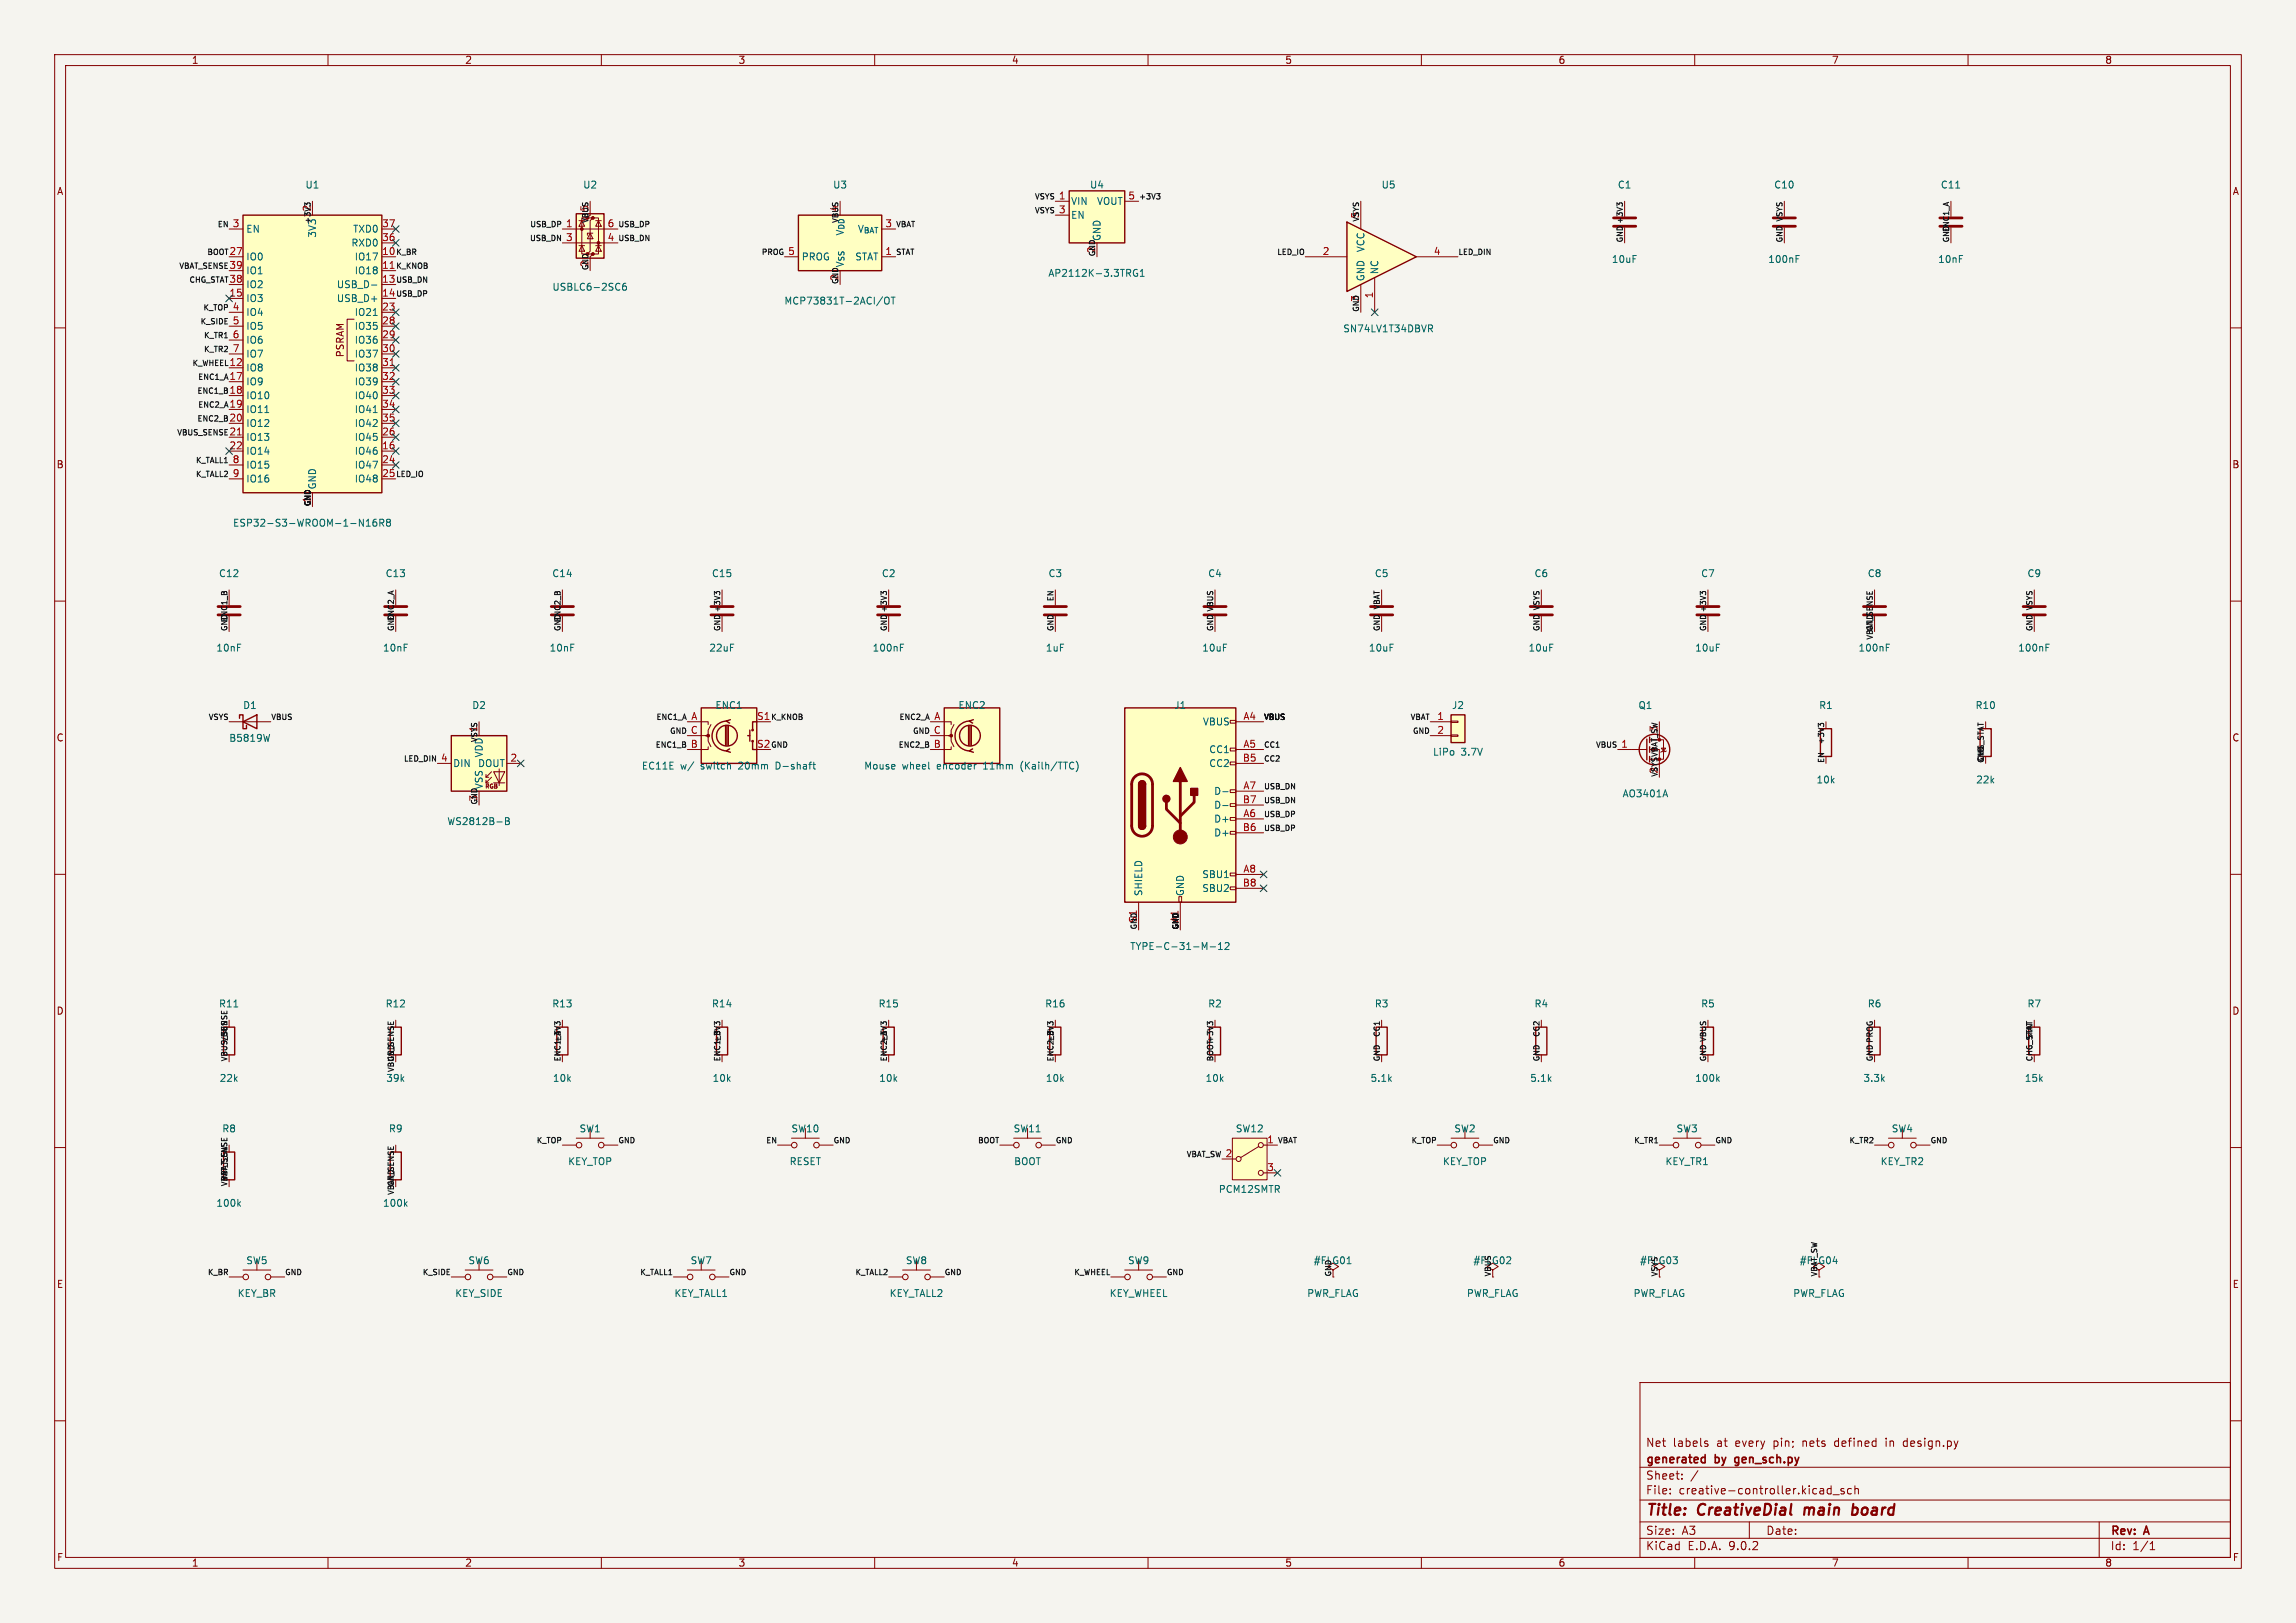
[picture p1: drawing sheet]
<svg xmlns="http://www.w3.org/2000/svg" width="420mm" height="297mm" viewBox="0 0 420 297" stroke-linecap="round" stroke-linejoin="round" font-family="sans-serif">
<defs><g id="words">
<g font-size="2.8" fill="#840000">
<text x="301" y="277.9">Title:</text>
<text x="310.6" y="277.9">CreativeDial</text>
<text x="330.9" y="277.9">main</text>
<text x="340.4" y="277.9">board</text>
</g>
<g font-size="2.1" fill="#840000">
<text x="301" y="268.2">generated</text>
<text x="301" y="265">Net</text>
<text x="306" y="265">labels</text>
<text x="313.8" y="268.2">by</text>
<text x="314.1" y="265">at</text>
<text x="317.6" y="265">every</text>
<text x="318" y="268.2">gen_sch.py</text>
<text x="324.7" y="265">pin;</text>
<text x="330.1" y="265">nets</text>
<text x="336.1" y="265">defined</text>
<text x="345.7" y="265">in</text>
<text x="349" y="265">design.py</text>
<text x="301" y="273.7">File:</text>
<text x="301" y="271">Sheet:</text>
<text x="307.1" y="273.7">creative-controller.kicad_sch</text>
<text x="301" y="281.1">Size:</text>
<text x="307.6" y="281.1">A3</text>
<text x="323" y="281.1">Date:</text>
<text x="386" y="281.3">Rev:</text>
<text x="392.4" y="281.3">A</text>
<text x="301" y="283.9">KiCad</text>
<text x="308.7" y="283.9">E.D.A.</text>
<text x="316.3" y="283.9">9.0.2</text>
<text x="386" y="283.9">Id:</text>
<text x="390.1" y="283.9">1/1</text>
</g>
<g font-size="1.8" fill="#840000">
<text x="35" y="11.9">1</text>
<text x="85" y="11.9">2</text>
<text x="135" y="11.9">3</text>
<text x="185" y="11.9">4</text>
<text x="235" y="11.9">5</text>
<text x="285" y="11.9">6</text>
<text x="335" y="11.9">7</text>
<text x="385" y="11.9">8</text>
<text x="10.3" y="35.9">A</text>
<text x="408.3" y="35.9">A</text>
<text x="63.1" y="65.5" transform="rotate(-90 63.1 65.5)">PSRAM</text>
<text x="10.3" y="85.9">B</text>
<text x="408.2" y="85.9">B</text>
<text x="10.3" y="135.9">C</text>
<text x="408.2" y="135.9">C</text>
<text x="10.3" y="185.9">D</text>
<text x="408.2" y="185.9">D</text>
<text x="10.3" y="235.9">E</text>
<text x="408.3" y="235.9">E</text>
<text x="10.3" y="285.9">F</text>
<text x="35" y="286.9">1</text>
<text x="85" y="286.9">2</text>
<text x="135" y="286.9">3</text>
<text x="185" y="286.9">4</text>
<text x="235" y="286.9">5</text>
<text x="285" y="286.9">6</text>
<text x="335" y="286.9">7</text>
<text x="385" y="286.9">8</text>
<text x="408.3" y="285.9">F</text>
</g>
<g font-size="1.8" fill="#006464">
<text x="55.8" y="34.7">U1</text>
<text x="106.6" y="34.7">U2</text>
<text x="152.3" y="34.7">U3</text>
<text x="199.3" y="34.7">U4</text>
<text x="252.6" y="34.7">U5</text>
<text x="295.8" y="34.7">C1</text>
<text x="324.4" y="34.7">C10</text>
<text x="354.9" y="34.7">C11</text>
<text x="195.8" y="37.7">VIN</text>
<text x="195.8" y="40.2">EN</text>
<text x="200.6" y="37.7">VOUT</text>
<text x="45" y="42.8">EN</text>
<text x="45" y="47.9">IO0</text>
<text x="58" y="43.6" transform="rotate(-90 58 43.6)">3V3</text>
<text x="64.2" y="45.3">RXD0</text>
<text x="64.5" y="42.8">TXD0</text>
<text x="64.8" y="47.9">IO17</text>
<text x="146.6" y="47.9">PROG</text>
<text x="156.3" y="47.9">STAT</text>
<text x="156.8" y="42.8">V_{BAT}</text>
<text x="201.5" y="44.2" transform="rotate(-90 201.5 44.2)">GND</text>
<text x="249.8" y="46.2" transform="rotate(-90 249.8 46.2)">VCC</text>
<text x="45" y="50.4">IO1</text>
<text x="45" y="52.9">IO2</text>
<text x="61.5" y="52.9">USB_D-</text>
<text x="64.8" y="50.4">IO18</text>
<text x="101" y="53.4">USBLC6-2SC6</text>
<text x="154.5" y="49" transform="rotate(-90 154.5 49)">V_{SS}V_{DD}</text>
<text x="191.7" y="50.9">AP2112K-3.3TRG1</text>
<text x="249.8" y="51.6" transform="rotate(-90 249.8 51.6)">GND</text>
<text x="252.3" y="50.3" transform="rotate(-90 252.3 50.3)">NC</text>
<text x="294.8" y="48.3">10uF</text>
<text x="323.4" y="48.3">100nF</text>
<text x="354.4" y="48.3">10nF</text>
<text x="45" y="55.5">IO3</text>
<text x="45" y="58">IO4</text>
<text x="61.5" y="55.5">USB_D+</text>
<text x="64.8" y="58">IO21</text>
<text x="143.4" y="55.9">MCP73831T-2ACI/OT</text>
<text x="45" y="60.6">IO5</text>
<text x="45" y="63.1">IO6</text>
<text x="45" y="65.6">IO7</text>
<text x="64.8" y="60.6">IO35</text>
<text x="64.8" y="63.1">IO36</text>
<text x="64.8" y="65.6">IO37</text>
<text x="245.6" y="61">SN74LV1T34DBVR</text>
<text x="45" y="68.2">IO8</text>
<text x="45" y="70.7">IO9</text>
<text x="64.8" y="68.2">IO38</text>
<text x="64.8" y="70.7">IO39</text>
<text x="45" y="73.3">IO10</text>
<text x="45" y="75.8">IO11</text>
<text x="64.8" y="73.3">IO40</text>
<text x="64.8" y="75.8">IO41</text>
<text x="45" y="78.3">IO12</text>
<text x="45" y="80.9">IO13</text>
<text x="45" y="83.4">IO14</text>
<text x="64.8" y="78.3">IO42</text>
<text x="64.8" y="80.9">IO45</text>
<text x="64.8" y="83.4">IO46</text>
<text x="45" y="86">IO15</text>
<text x="45" y="88.5">IO16</text>
<text x="58" y="89.7" transform="rotate(-90 58 89.7)">GND</text>
<text x="64.8" y="86">IO47</text>
<text x="64.8" y="88.5">IO48</text>
<text x="42.5" y="96.6">ESP32-S3-WROOM-1-N16R8</text>
<text x="40" y="105.8">C12</text>
<text x="70.4" y="105.8">C13</text>
<text x="100.9" y="105.8">C14</text>
<text x="130.1" y="105.8">C15</text>
<text x="161.2" y="105.8">C2</text>
<text x="191.7" y="105.8">C3</text>
<text x="220.9" y="105.8">C4</text>
<text x="251.4" y="105.8">C5</text>
<text x="280.6" y="105.8">C6</text>
<text x="311.1" y="105.8">C7</text>
<text x="341.6" y="105.8">C8</text>
<text x="370.8" y="105.8">C9</text>
<text x="39.5" y="119.4">10nF</text>
<text x="70" y="119.4">10nF</text>
<text x="100.4" y="119.4">10nF</text>
<text x="129.7" y="119.4">22uF</text>
<text x="159.5" y="119.4">100nF</text>
<text x="191.2" y="119.4">1uF</text>
<text x="219.8" y="119.4">10uF</text>
<text x="250.3" y="119.4">10uF</text>
<text x="279.5" y="119.4">10uF</text>
<text x="310" y="119.4">10uF</text>
<text x="339.9" y="119.4">100nF</text>
<text x="369.1" y="119.4">100nF</text>
<text x="44.4" y="129.9">D1</text>
<text x="86.3" y="129.9">D2</text>
<text x="130.8" y="129.9">ENC1</text>
<text x="175.2" y="129.9">ENC2</text>
<text x="214.7" y="129.9">J1</text>
<text x="265.5" y="129.9">J2</text>
<text x="299.6" y="129.9">Q1</text>
<text x="332.7" y="129.9">R1</text>
<text x="361.3" y="129.9">R10</text>
<text x="41.8" y="135.9">B5819W</text>
<text x="219.9" y="132.9">VBUS</text>
<text x="82.8" y="140.6">DIN</text>
<text x="87.4" y="140.6">DOUT</text>
<text x="88.5" y="138.7" transform="rotate(-90 88.5 138.7)">VDD</text>
<text x="117.3" y="141">EC11E</text>
<text x="124.5" y="141">w/</text>
<text x="128.3" y="141">switch</text>
<text x="135.4" y="141">20mm</text>
<text x="142.4" y="141">D-shaft</text>
<text x="158" y="141">Mouse</text>
<text x="165" y="141">wheel</text>
<text x="171.5" y="141">encoder</text>
<text x="180.2" y="141">11mm</text>
<text x="187.2" y="141">(Kailh/TTC)</text>
<text x="221.1" y="138">CC1</text>
<text x="221.1" y="140.6">CC2</text>
<text x="262" y="138.5">LiPo</text>
<text x="267.3" y="138.5">3.7V</text>
<text x="332.2" y="143.6">10k</text>
<text x="361.4" y="143.6">22k</text>
<text x="88.5" y="144.5" transform="rotate(-90 88.5 144.5)">VSS</text>
<text x="222" y="145.6">D-</text>
<text x="222" y="148.2">D-</text>
<text x="296.7" y="146.1">AO3401A</text>
<text x="81.7" y="151.2">WS2812B-B</text>
<text x="222" y="150.7">D+</text>
<text x="222" y="153.3">D+</text>
<text x="219.8" y="160.9">SBU1</text>
<text x="209.1" y="164.1" transform="rotate(-90 209.1 164.1)">SHIELD</text>
<text x="216.8" y="164.1" transform="rotate(-90 216.8 164.1)">GND</text>
<text x="219.8" y="163.4">SBU2</text>
<text x="206.6" y="174">TYPE-C-31-M-12</text>
<text x="40" y="184.6">R11</text>
<text x="70.4" y="184.6">R12</text>
<text x="100.9" y="184.6">R13</text>
<text x="130.1" y="184.6">R14</text>
<text x="160.6" y="184.6">R15</text>
<text x="191.1" y="184.6">R16</text>
<text x="220.9" y="184.6">R2</text>
<text x="251.4" y="184.6">R3</text>
<text x="280.6" y="184.6">R4</text>
<text x="311.1" y="184.6">R5</text>
<text x="341.6" y="184.6">R6</text>
<text x="370.8" y="184.6">R7</text>
<text x="40.1" y="198.2">22k</text>
<text x="70.6" y="198.2">39k</text>
<text x="101" y="198.2">10k</text>
<text x="130.3" y="198.2">10k</text>
<text x="160.7" y="198.2">10k</text>
<text x="191.2" y="198.2">10k</text>
<text x="220.4" y="198.2">10k</text>
<text x="250.6" y="198.2">5.1k</text>
<text x="279.8" y="198.2">5.1k</text>
<text x="310" y="198.2">100k</text>
<text x="340.8" y="198.2">3.3k</text>
<text x="370.3" y="198.2">15k</text>
<text x="40.6" y="207.4">R8</text>
<text x="71" y="207.4">R9</text>
<text x="105.9" y="207.4">SW1</text>
<text x="144.7" y="207.4">SW10</text>
<text x="185.3" y="207.4">SW11</text>
<text x="226" y="207.4">SW12</text>
<text x="265.9" y="207.4">SW2</text>
<text x="306.6" y="207.4">SW3</text>
<text x="345.9" y="207.4">SW4</text>
<text x="103.8" y="213.4">KEY_TOP</text>
<text x="144.3" y="213.4">RESET</text>
<text x="185.4" y="213.4">BOOT</text>
<text x="263.8" y="213.4">KEY_TOP</text>
<text x="304.5" y="213.4">KEY_TR1</text>
<text x="343.9" y="213.4">KEY_TR2</text>
<text x="39.5" y="221">100k</text>
<text x="70" y="221">100k</text>
<text x="222.8" y="218.5">PCM12SMTR</text>
<text x="45" y="231.5">SW5</text>
<text x="85.6" y="231.5">SW6</text>
<text x="126.2" y="231.5">SW7</text>
<text x="165.6" y="231.5">SW8</text>
<text x="206.2" y="231.5">SW9</text>
<text x="240.2" y="231.5">#FLG01</text>
<text x="269.4" y="231.5">#FLG02</text>
<text x="299.9" y="231.5">#FLG03</text>
<text x="329.1" y="231.5">#FLG04</text>
<text x="43.4" y="237.5">KEY_BR</text>
<text x="83.2" y="237.5">KEY_SIDE</text>
<text x="123.3" y="237.5">KEY_TALL1</text>
<text x="162.6" y="237.5">KEY_TALL2</text>
<text x="202.9" y="237.5">KEY_WHEEL</text>
<text x="239" y="237.5">PWR_FLAG</text>
<text x="268.2" y="237.5">PWR_FLAG</text>
<text x="298.7" y="237.5">PWR_FLAG</text>
<text x="327.9" y="237.5">PWR_FLAG</text>
</g>
<g font-size="1.8" fill="#a90000">
<text x="42.5" y="41.7">3</text>
<text x="69.8" y="41.7">37</text>
<text x="103.4" y="41.7">1</text>
<text x="111.1" y="41.7">6</text>
<text x="161.9" y="41.7">3</text>
<text x="193.6" y="36.6">1</text>
<text x="193.6" y="39.1">3</text>
<text x="206.3" y="36.6">5</text>
<text x="69.8" y="44.2">36</text>
<text x="69.8" y="46.7">10</text>
<text x="103.4" y="44.2">3</text>
<text x="111.1" y="44.2">4</text>
<text x="144.1" y="46.7">5</text>
<text x="161.9" y="46.7">1</text>
<text x="241.9" y="46.7">2</text>
<text x="262.2" y="46.7">4</text>
<text x="41.9" y="49.3">39</text>
<text x="69.8" y="49.3">11</text>
<text x="69.8" y="51.8">13</text>
<text x="41.9" y="54.4">15</text>
<text x="42.5" y="56.9">4</text>
<text x="42.5" y="59.4">5</text>
<text x="69.8" y="54.4">14</text>
<text x="69.8" y="56.9">23</text>
<text x="69.8" y="59.4">28</text>
<text x="251.2" y="54.7" transform="rotate(-90 251.2 54.7)">1</text>
<text x="42.5" y="62">6</text>
<text x="42.5" y="64.5">7</text>
<text x="69.8" y="62">29</text>
<text x="69.8" y="64.5">30</text>
<text x="41.9" y="67.1">12</text>
<text x="41.9" y="69.6">17</text>
<text x="69.8" y="67.1">31</text>
<text x="69.8" y="69.6">32</text>
<text x="41.9" y="74.7">19</text>
<text x="69.8" y="72.1">33</text>
<text x="69.8" y="74.7">34</text>
<text x="69.8" y="77.2">35</text>
<text x="41.9" y="79.8">21</text>
<text x="41.9" y="82.3">22</text>
<text x="69.8" y="79.8">26</text>
<text x="69.8" y="82.3">16</text>
<text x="42.5" y="84.8">8</text>
<text x="42.5" y="87.4">9</text>
<text x="69.8" y="84.8">24</text>
<text x="69.8" y="87.4">25</text>
<text x="126.4" y="131.8">A</text>
<text x="138.4" y="131.8">S1</text>
<text x="170.8" y="131.8">A</text>
<text x="227.3" y="131.8">A4</text>
<text x="262.8" y="131.8">1</text>
<text x="126.3" y="134.4">C</text>
<text x="126.3" y="136.9">B</text>
<text x="138.4" y="136.9">S2</text>
<text x="170.7" y="134.4">C</text>
<text x="170.7" y="136.9">B</text>
<text x="227.3" y="136.9">A5</text>
<text x="262.8" y="134.4">2</text>
<text x="296.5" y="136.9">1</text>
<text x="80.6" y="139.4">4</text>
<text x="93.3" y="139.4">2</text>
<text x="227.3" y="139.4">B5</text>
<text x="227.3" y="147.1">B7</text>
<text x="227.3" y="144.5">A7</text>
<text x="227.3" y="149.6">A6</text>
<text x="227.3" y="152.1">B6</text>
<text x="227.3" y="159.8">A8</text>
<text x="227.3" y="162.3">B8</text>
<text x="231.7" y="209.3">1</text>
<text x="224.1" y="211.8">2</text>
<text x="231.7" y="214.4">3</text>
</g>
<g font-size="1.8" fill="#0f0f0f">
<text x="56.9" y="38.8" transform="rotate(-90 56.9 38.8)">2</text>
<text x="107.7" y="38.8" transform="rotate(-90 107.7 38.8)">5</text>
<text x="153.4" y="38.8" transform="rotate(-90 153.4 38.8)">4</text>
<text x="248.7" y="40.1" transform="rotate(-90 248.7 40.1)">5</text>
<text x="41.9" y="46.7">27</text>
<text x="200.4" y="46.4" transform="rotate(-90 200.4 46.4)">2</text>
<text x="41.9" y="51.8">38</text>
<text x="107.7" y="49" transform="rotate(-90 107.7 49)">2</text>
<text x="153.4" y="51.5" transform="rotate(-90 153.4 51.5)">2</text>
<text x="248.7" y="55.3" transform="rotate(-90 248.7 55.3)">3</text>
<text x="41.9" y="72.1">18</text>
<text x="41.9" y="77.2">20</text>
<text x="56.9" y="92.1" transform="rotate(-90 56.9 92.1)">1</text>
<text x="87.4" y="134.1" transform="rotate(-90 87.4 134.1)">1</text>
<text x="303.3" y="134.1" transform="rotate(-90 303.3 134.1)">3</text>
<text x="303.3" y="141.7" transform="rotate(-90 303.3 141.7)">2</text>
<text x="87.4" y="146.8" transform="rotate(-90 87.4 146.8)">3</text>
<text x="208" y="169" transform="rotate(-90 208 169)">S1</text>
<text x="215.6" y="168.9" transform="rotate(-90 215.6 168.9)">A1</text>
</g>
<g font-size="1.4" fill="#0f0f0f">
<text x="39.7" y="41.6">EN</text>
<text x="56.9" y="41.1" transform="rotate(-90 56.9 41.1)">+3V3</text>
<text x="96.9" y="41.6">USB_DP</text>
<text x="107.7" y="40.9" transform="rotate(-90 107.7 40.9)">VBUS</text>
<text x="113" y="41.6">USB_DP</text>
<text x="153.4" y="40.9" transform="rotate(-90 153.4 40.9)">VBUS</text>
<text x="163.8" y="41.6">VBAT</text>
<text x="189.2" y="36.6">VSYS</text>
<text x="189.2" y="39.1">VSYS</text>
<text x="208.3" y="36.6">+3V3</text>
<text x="248.6" y="40.7" transform="rotate(-90 248.6 40.7)">VSYS</text>
<text x="296.9" y="41.1" transform="rotate(-90 296.9 41.1)">+3V3</text>
<text x="326.1" y="40.7" transform="rotate(-90 326.1 40.7)">VSYS</text>
<text x="37.8" y="46.7">BOOT</text>
<text x="72.4" y="46.7">K_BR</text>
<text x="96.8" y="44.2">USB_DN</text>
<text x="113" y="44.2">USB_DN</text>
<text x="139.2" y="46.7">PROG</text>
<text x="163.8" y="46.7">STAT</text>
<text x="200.4" y="47" transform="rotate(-90 200.4 47)">GND</text>
<text x="233.5" y="46.7">LED_IO</text>
<text x="266.7" y="46.7">LED_DIN</text>
<text x="296.9" y="44.4" transform="rotate(-90 296.9 44.4)">GND</text>
<text x="326.1" y="44.4" transform="rotate(-90 326.1 44.4)">GND</text>
<text x="356.6" y="44.4" transform="rotate(-90 356.6 44.4)">GND</text>
<text x="356.6" y="42.6" transform="rotate(-90 356.6 42.6)">ENC1_A</text>
<text x="32.7" y="49.3">VBAT_SENSE</text>
<text x="34.5" y="51.8">CHG_STAT</text>
<text x="72.4" y="49.3">K_KNOB</text>
<text x="72.4" y="51.8">USB_DN</text>
<text x="107.7" y="49.5" transform="rotate(-90 107.7 49.5)">GND</text>
<text x="153.4" y="52.1" transform="rotate(-90 153.4 52.1)">GND</text>
<text x="36.6" y="59.4">K_SIDE</text>
<text x="37.1" y="56.9">K_TOP</text>
<text x="72.4" y="54.3">USB_DP</text>
<text x="248.6" y="57.2" transform="rotate(-90 248.6 57.2)">GND</text>
<text x="37.2" y="62">K_TR1</text>
<text x="37.2" y="64.5">K_TR2</text>
<text x="35.1" y="67">K_WHEEL</text>
<text x="36.1" y="69.6">ENC1_A</text>
<text x="36" y="72.1">ENC1_B</text>
<text x="36" y="77.2">ENC2_B</text>
<text x="36.1" y="74.7">ENC2_A</text>
<text x="32.3" y="79.7">VBUS_SENSE</text>
<text x="35.7" y="84.8">K_TALL1</text>
<text x="35.7" y="87.4">K_TALL2</text>
<text x="72.4" y="87.4">LED_IO</text>
<text x="56.9" y="92.7" transform="rotate(-90 56.9 92.7)">GND</text>
<text x="41.6" y="113.9" transform="rotate(-90 41.6 113.9)">ENC1_B</text>
<text x="72.1" y="113.7" transform="rotate(-90 72.1 113.7)">ENC2_A</text>
<text x="102.6" y="113.9" transform="rotate(-90 102.6 113.9)">ENC2_B</text>
<text x="131.8" y="112.2" transform="rotate(-90 131.8 112.2)">+3V3</text>
<text x="162.3" y="112.2" transform="rotate(-90 162.3 112.2)">+3V3</text>
<text x="192.8" y="110.2" transform="rotate(-90 192.8 110.2)">EN</text>
<text x="222" y="112.1" transform="rotate(-90 222 112.1)">VBUS</text>
<text x="252.5" y="111.7" transform="rotate(-90 252.5 111.7)">VBAT</text>
<text x="281.7" y="111.8" transform="rotate(-90 281.7 111.8)">VSYS</text>
<text x="312.1" y="112.2" transform="rotate(-90 312.1 112.2)">+3V3</text>
<text x="371.8" y="111.8" transform="rotate(-90 371.8 111.8)">VSYS</text>
<text x="41.6" y="115.6" transform="rotate(-90 41.6 115.6)">GND</text>
<text x="72.1" y="115.6" transform="rotate(-90 72.1 115.6)">GND</text>
<text x="102.6" y="115.6" transform="rotate(-90 102.6 115.6)">GND</text>
<text x="131.8" y="115.6" transform="rotate(-90 131.8 115.6)">GND</text>
<text x="162.3" y="115.6" transform="rotate(-90 162.3 115.6)">GND</text>
<text x="192.8" y="115.6" transform="rotate(-90 192.8 115.6)">GND</text>
<text x="222" y="115.6" transform="rotate(-90 222 115.6)">GND</text>
<text x="252.5" y="115.6" transform="rotate(-90 252.5 115.6)">GND</text>
<text x="281.7" y="115.6" transform="rotate(-90 281.7 115.6)">GND</text>
<text x="312.1" y="115.6" transform="rotate(-90 312.1 115.6)">GND</text>
<text x="342.6" y="117.2" transform="rotate(-90 342.6 117.2)">VBAT_SENSE</text>
<text x="342.6" y="115.6" transform="rotate(-90 342.6 115.6)">GND</text>
<text x="371.8" y="115.6" transform="rotate(-90 371.8 115.6)">GND</text>
<text x="38" y="131.8">VSYS</text>
<text x="49.5" y="131.8">VBUS</text>
<text x="119.9" y="131.8">ENC1_A</text>
<text x="141" y="131.8">K_KNOB</text>
<text x="164.4" y="131.8">ENC2_A</text>
<text x="231.1" y="131.8">VBUS</text>
<text x="257.9" y="131.8">VBAT</text>
<text x="87.4" y="136" transform="rotate(-90 87.4 136)">VSYS</text>
<text x="119.8" y="136.9">ENC1_B</text>
<text x="122.4" y="134.3">GND</text>
<text x="141" y="136.9">GND</text>
<text x="164.3" y="136.9">ENC2_B</text>
<text x="166.9" y="134.3">GND</text>
<text x="231.1" y="136.9">CC1</text>
<text x="258.3" y="134.3">GND</text>
<text x="291.8" y="136.9">VBUS</text>
<text x="333.7" y="136.3" transform="rotate(-90 333.7 136.3)">+3V3</text>
<text x="73.8" y="139.4">LED_DIN</text>
<text x="231.1" y="139.4">CC2</text>
<text x="303.3" y="142.2" transform="rotate(-90 303.3 142.2)">VSYS</text>
<text x="303.3" y="138.7" transform="rotate(-90 303.3 138.7)">VBAT_SW</text>
<text x="333.7" y="139.7" transform="rotate(-90 333.7 139.7)">EN</text>
<text x="362.9" y="139.7" transform="rotate(-90 362.9 139.7)">GND</text>
<text x="362.9" y="139.5" transform="rotate(-90 362.9 139.5)">CHG_STAT</text>
<text x="87.4" y="147.3" transform="rotate(-90 87.4 147.3)">GND</text>
<text x="231.1" y="149.6">USB_DP</text>
<text x="231.1" y="147">USB_DN</text>
<text x="231.1" y="144.5">USB_DN</text>
<text x="231.1" y="152.1">USB_DP</text>
<text x="208" y="170.2" transform="rotate(-90 208 170.2)">GND</text>
<text x="215.6" y="170.2" transform="rotate(-90 215.6 170.2)">GND</text>
<text x="41.6" y="190.8" transform="rotate(-90 41.6 190.8)">VBUS</text>
<text x="102.6" y="190.9" transform="rotate(-90 102.6 190.9)">+3V3</text>
<text x="131.8" y="190.9" transform="rotate(-90 131.8 190.9)">+3V3</text>
<text x="162.3" y="190.9" transform="rotate(-90 162.3 190.9)">+3V3</text>
<text x="192.8" y="190.9" transform="rotate(-90 192.8 190.9)">+3V3</text>
<text x="252.5" y="189.9" transform="rotate(-90 252.5 189.9)">CC1</text>
<text x="281.7" y="189.9" transform="rotate(-90 281.7 189.9)">CC2</text>
<text x="371.8" y="190.3" transform="rotate(-90 371.8 190.3)">STAT</text>
<text x="41.6" y="194.3" transform="rotate(-90 41.6 194.3)">VBUS_SENSE</text>
<text x="72.1" y="196.3" transform="rotate(-90 72.1 196.3)">VBUS_SENSE</text>
<text x="72.1" y="194.3" transform="rotate(-90 72.1 194.3)">GND</text>
<text x="102.6" y="194.3" transform="rotate(-90 102.6 194.3)">ENC1_A</text>
<text x="131.8" y="194.3" transform="rotate(-90 131.8 194.3)">ENC1_B</text>
<text x="162.3" y="194.3" transform="rotate(-90 162.3 194.3)">ENC2_A</text>
<text x="192.8" y="194.3" transform="rotate(-90 192.8 194.3)">ENC2_B</text>
<text x="222" y="194.3" transform="rotate(-90 222 194.3)">BOOT+3V3</text>
<text x="252.5" y="194.3" transform="rotate(-90 252.5 194.3)">GND</text>
<text x="281.7" y="194.3" transform="rotate(-90 281.7 194.3)">GND</text>
<text x="312.1" y="194.3" transform="rotate(-90 312.1 194.3)">GND VBUS</text>
<text x="342.6" y="194.3" transform="rotate(-90 342.6 194.3)">GNDPROG</text>
<text x="371.8" y="194.3" transform="rotate(-90 371.8 194.3)">CHG_STAT</text>
<text x="98" y="209.3">K_TOP</text>
<text x="113" y="209.3">GND</text>
<text x="140" y="209.3">EN</text>
<text x="152.4" y="209.3">GND</text>
<text x="178.8" y="209.3">BOOT</text>
<text x="193" y="209.3">GND</text>
<text x="233.7" y="209.3">VBAT</text>
<text x="258.1" y="209.3">K_TOP</text>
<text x="273" y="209.3">GND</text>
<text x="298.8" y="209.3">K_TR1</text>
<text x="313.7" y="209.3">GND</text>
<text x="338.2" y="209.3">K_TR2</text>
<text x="353.1" y="209.3">GND</text>
<text x="216.9" y="211.8">VBAT_SW</text>
<text x="41.6" y="217.2" transform="rotate(-90 41.6 217.2)">VBAT_SENSE</text>
<text x="41.6" y="216.1" transform="rotate(-90 41.6 216.1)">VBAT_SW</text>
<text x="72.1" y="218.8" transform="rotate(-90 72.1 218.8)">VBAT_SENSE</text>
<text x="72.1" y="217.2" transform="rotate(-90 72.1 217.2)">GND</text>
<text x="37.9" y="233.4">K_BR</text>
<text x="52.1" y="233.4">GND</text>
<text x="77.2" y="233.4">K_SIDE</text>
<text x="92.7" y="233.4">GND</text>
<text x="117" y="233.4">K_TALL1</text>
<text x="133.3" y="233.4">GND</text>
<text x="156.4" y="233.4">K_TALL2</text>
<text x="172.7" y="233.4">GND</text>
<text x="196.4" y="233.4">K_WHEEL</text>
<text x="213.4" y="233.4">GND</text>
<text x="243.6" y="233.7" transform="rotate(-90 243.6 233.7)">GND</text>
<text x="272.8" y="233.7" transform="rotate(-90 272.8 233.7)">VBUS</text>
<text x="303.3" y="233.7" transform="rotate(-90 303.3 233.7)">VSYS</text>
<text x="332.5" y="233.7" transform="rotate(-90 332.5 233.7)">VBAT_SW</text>
</g>
<text font-size="1.1" fill="#840000" x="88.6" y="144.5">RGB</text>
</g></defs>
<path d="M0 0h420v297h-420z" fill="#f5f4ef" stroke="#f5f4ef" stroke-width=".18"/>
<g fill="none" stroke="#840000" stroke-width=".18">
<path d="M10 10h400v277h-400zM12 12h396v273h-396zM60 10v2M110 10v2M160 10v2M210 10v2M260 10v2M310 10v2M360 10v2M10 60h2M408 60h2M10 110h2"/>
<path d="M222.2 108v2.7M222.2 112.8v2.8M408 110h2M10 160h2M408 160h2M193 186.7v1.3M10 210h2M408 210h2M162.6 233.7h2.5M165.1 232.4h5.1M167.6 230.6v1.8M170.2 233.7h2.5"/>
<path d="M203.2 233.7h2.5M205.7 232.4h5.1M208.3 230.6v1.8M210.8 233.7h2.6M300 253h108v32h-108zM10 260h2M300 278.5h108M300 274.5h108M300 268.5h108M305.5 273.2v.2M305.5 272.5v.1M307.7 270.5v.2"/>
<path d="M307.7 269.8v.1M310.6 269.1l-1.3 1.9M312 264.2l.4 .1v.2l-.2 .2h-.3M312 263.7l.4 .1M320 278.5v3M334.9 271.9v1.5M334.9 272.5l-.4-.1-.3 .3v.4l.2 .2h.5M335.3 273.5h1.1M337.3 272.5l-.4-.1-.2 .2 .1 .2 .5 .2v.3h-.6M338.7 272.5l-.5-.1-.3 .3v.4l.2 .2h.6M339.3 272.5l.2-.1 .4 .1v.9M339.3 271.9v1.5"/>
<path d="M345 263.2v.1M345 263.7v1M348.4 263.7l-.2 .3v.4l.2 .3M384 278.5v6.5M408 260h2M60 285v2M110 285v2M160 285v2M210 285v2M260 285v2M300 281.5h108M310 285v2"/>
<path d="M360 285v2M393.3 283.6h.9M393.3 282.5l.4-.4v1.5"/>
<circle cx="165.6" cy="233.7" r=".51"/>
<circle cx="169.7" cy="233.7" r=".51"/>
<circle cx="206.2" cy="233.7" r=".51"/>
<circle cx="210.3" cy="233.7" r=".51"/>
</g>
<path d="M330.2 275.9l-.2 1.3M338.9 276l.2-.1 .6 .1M339 275.2l-.2 2M339.6 277a.66 .66 0 0 1-.8 .1" fill="none" stroke="#840000" stroke-width=".4"/>
<path d="M311.5 266.7l.4 .1M311.9 266.2v1.5M311.9 267.6l-.4 .1M317.4 266.8v.7" fill="none" stroke="#840000" stroke-width=".3"/>
<path d="M40.9 188h2v5h-2zM192 188h2.1v5h-2.1zM311.4 188h2v5h-2z" fill="none" stroke="#840000" stroke-width=".25"/>
<path d="M220.2 111h4.1M220.2 112.5h4.1" fill="none" stroke="#840000" stroke-width=".51"/>
<path d="M42.8 184.3h.7M314.1 197.4l.4 .5M314.5 197l-.5 .5" fill="none" stroke="#006464" stroke-width=".18"/>
<path d="M205.7 129.5h20.4v35.6h-20.4z" fill="#ffffc2"/>
<g fill="none" stroke="#840000" stroke-width=".18">
<path d="M193 108v2.7M193 112.8v2.8M225 131.8h1.1v.5h-1.1zM225 136.9h1.1v.5h-1.1zM225 139.4h1.1v.6h-1.1zM226.1 132.1h5M226.1 137.2h5M226.1 139.7h5M225 144.5h1.1v.5h-1.1zM225 147.1h1.1v.5h-1.1zM225 149.6h1.1v.5h-1.1zM225 152.1h1.1v.6h-1.1z"/>
<path d="M225 159.8h1.1v.5h-1.1zM226.1 144.8h5M226.1 147.3h5M226.1 149.9h5M226.1 152.4h5M208.3 165.1v5.1M215.6 164.1h.6v1h-.6zM215.9 165.1v5.1M225 162.3h1.1v.5h-1.1zM226.1 160h5M226.1 162.6h5M252.7 186.7v1.3"/>
<path d="M281.9 186.7v1.3M303.5 209.6h2.6M306.1 208.3h5M308.6 206.5v1.8M311.1 209.6h2.6M243.8 232.4l1.1-.6-1.1-.7-1 .7 1 .6v1.3M303.5 232.4l1-.6-1-.7-1 .7 1 .6v1.3M332.7 232.4l1.1-.6-1.1-.7-1 .7 1 .6v1.3"/>
<circle cx="306.6" cy="209.6" r=".51"/>
<circle cx="310.6" cy="209.6" r=".51"/>
</g>
<path d="M205.7 129.5h20.4v35.6h-20.4zM208.3 143.5a.64 .64 0 0 1 .6-.6 .64 .64 0 0 1 .6 .6M208.3 151.1a.64 .64 0 0 0 .6 .7 .64 .64 0 0 0 .6-.7M251.7 188h2v5h-2zM280.9 188h2.1v5h-2.1z" fill="none" stroke="#840000" stroke-width=".25"/>
<path d="M191 111h4.1M191 112.5h4.1M207.6 142.2a1.9 1.9 0 0 1 2-.4 1.9 1.9 0 0 1 1.2 1.7v7.6a1.91 1.91 0 0 1-1.9 1.9 1.91 1.91 0 0 1-1.9-1.9v-7.7l.2-.7zM213.4 146.8v1.3l2.5 2.5M215.9 143v10.2M218.4 145.5v1.3l-2.5 2.6" fill="none" stroke="#840000" stroke-width=".51"/>
<g fill="#840000" stroke="#840000" stroke-width=".25">
<path d="M208.3 143.5h1.2v7.6h-1.2z"/>
<path d="M208.5 143.1a.64 .64 0 0 1 .7-.2 .64 .64 0 0 1 .3 .6h-1.2z"/>
<path d="M208.3 151.1h1.2a.64 .64 0 0 1-.6 .7 .64 .64 0 0 1-.6-.7z"/>
<path d="M215.9 140.5l1.3 2.5h-2.6z"/>
<path d="M217.8 144.3h1.3v1.2h-1.3z"/>
<circle cx="213.4" cy="146.2" r=".63"/>
</g>
<circle cx="215.9" cy="153.2" r="1.27" fill="#840000" stroke="#840000" stroke-width=".18"/>
<path d="M223.7 144.9h.9M223.7 147.4h.9M221.4 173.3h.9M222.9 173.8h.7M222.9 172.9l.3-.4v1.3M224.1 172.6l.5-.1 .2 .4-.8 .9h.8M246.4 231.3h.7M335.3 230.8h.8" fill="none" stroke="#006464" stroke-width=".18"/>
<path d="M82.5 134.6h10.2v10.2h-10.2z" fill="#ffffc2"/>
<g fill="none" stroke="#840000" stroke-width=".18">
<path d="M102.9 108v2.7M102.9 112.8v2.8M80 139.7h2.5M87.6 132.1v2.5M92.7 139.7h2.5M87.6 144.8v2.5M88.9 142.2h.5M88.9 143.3h.5M89.9 141.2l-1 1v-.5M89.9 142.2l-1 1.1v-.6M90.3 141.2h2l-1 2.1zM90.3 143.3h2"/>
<path d="M91.3 140.7v3.1M102.9 186.7v1.3M262.9 209.6h2.5M265.4 208.3h5.1M268 206.5v1.8M270.5 209.6h2.5M342.9 209.6h2.5M345.4 208.3h5.1M348 206.5v1.8M350.5 209.6h2.6M123.2 233.7h2.5M125.7 232.4h5.1"/>
<path d="M128.3 230.6v1.8M130.8 233.7h2.5M273 232.4l1.1-.6-1.1-.7-1 .7 1 .6v1.3"/>
<circle cx="265.9" cy="209.6" r=".51"/>
<circle cx="270" cy="209.6" r=".51"/>
<circle cx="345.9" cy="209.6" r=".51"/>
<circle cx="350" cy="209.6" r=".51"/>
<circle cx="126.2" cy="233.7" r=".51"/>
<circle cx="130.3" cy="233.7" r=".51"/>
</g>
<path d="M82.5 134.6h10.2v10.2h-10.2zM101.9 188h2v5h-2zM341.9 188h2v5h-2zM371.1 188h2v5h-2z" fill="none" stroke="#840000" stroke-width=".25"/>
<path d="M92.5 149.6h.4l.2 .3-.2 .3 .2 .2 .1 .3-.2 .2h-.5zM92.5 150.2h.4M275.6 231.3h.7M276.3 230.1v.4" fill="none" stroke="#006464" stroke-width=".18"/>
<path d="M100.8 111h4.1M100.8 112.5h4.1" fill="none" stroke="#840000" stroke-width=".51"/>
<path d="M172.7 129.5h10.2v10.2h-10.2z" fill="#ffffc2"/>
<g fill="none" stroke="#840000" stroke-width=".25">
<path d="M172.7 129.5h10.2v10.2h-10.2zM177.2 132.8v3.6M177.4 131.9a2.73 2.73 0 0 0-2.7 2.8 2.73 2.73 0 0 0 2.7 2.7M177.4 132.8v3.6M177.7 132.8v3.6M177.9 137l-.6 .4 .8 .3M178.1 131.7l-.8 .3 .6 .3M71.4 210.8h2v5.1h-2z"/>
<circle cx="177.4" cy="134.6" r="1.9"/>
</g>
<path d="M162.6 108v2.7M162.6 112.8v2.8M170.2 132.1h3.8v.5M170.2 134.6h3.8v1l.5 1.1M174 136.7v.5h-3.8M174.5 132.6l-.5 1v1h-.5" fill="none" stroke="#840000" stroke-width=".18"/>
<circle cx="174" cy="134.6" r=".25" fill="#840000" stroke="#840000" stroke-width=".18"/>
<path d="M164.7 118.5h.4M164.7 117.9h.6M178.5 139.9h.1M196.8 139.3a1.46 1.46 0 0 1 0 1.9M74.5 219.9l-.5 .5M74.1 220.3l.4 .4" fill="none" stroke="#006464" stroke-width=".18"/>
<path d="M160.5 111h4.1M160.5 112.5h4.1" fill="none" stroke="#840000" stroke-width=".51"/>
<path d="M128.3 129.5h10.1v10.2h-10.1z" fill="#ffffc2"/>
<g fill="none" stroke="#840000" stroke-width=".25">
<path d="M128.3 129.5h10.1v10.2h-10.1zM132.7 132.8v3.6M133 132a2.73 2.73 0 0 0-2.7 2.7 2.73 2.73 0 0 0 2.7 2.7M133 132.8v3.6M133.2 132.8v3.6M133.5 137l-.7 .4 .8 .3M133.6 131.7l-.8 .3 .7 .3M136.8 134.6h.4M137.2 133.6v2M137.7 135.6v1.6h.7M138.4 132.1h-.7v1.5M71.4 188h2v5h-2z"/>
<circle cx="133" cy="134.6" r="1.9"/>
<circle cx="137.7" cy="133.6" r=".13"/>
<circle cx="137.7" cy="135.6" r=".13"/>
</g>
<path d="M132.1 108v2.7M132.1 112.8v2.8M125.7 132.1h3.8v.5M125.7 134.6h3.8v1l.5 1.1M129.5 136.7v.5h-3.8M130 132.6l-.5 1v1h-.5M138.4 132.1h2.6" fill="none" stroke="#840000" stroke-width=".18"/>
<circle cx="129.5" cy="134.6" r=".25" fill="#840000" stroke="#840000" stroke-width=".18"/>
<path d="M126.9 139.4l-1.1 1.6M148.7 139.9h.5M148.9 139.5v1.1l.3 .1" fill="none" stroke="#006464" stroke-width=".18"/>
<path d="M130 111h4.1M130 112.5h4.1" fill="none" stroke="#840000" stroke-width=".51"/>
<path d="M195.6 34.9h10.1v9.6h-10.1z" fill="#ffffc2"/>
<path d="M195.6 34.9h10.1v9.6h-10.1z" fill="none" stroke="#840000" stroke-width=".25"/>
<g fill="none" stroke="#840000" stroke-width=".18">
<path d="M193 36.8h2.6M193 39.4h2.6M205.7 36.8h2.6M200.7 44.5v2.5M102.9 209.6h2.5M105.4 208.3h5.1M107.9 206.5v1.8M110.5 209.6h2.5M182.9 209.6h2.5M185.4 208.3h5.1M188 206.5v1.8M190.5 209.6h2.5"/>
<path d="M82.5 233.7h2.6M85.1 232.4h5.1M87.6 230.6v1.8M90.2 233.7h2.5"/>
<circle cx="105.9" cy="209.6" r=".51"/>
<circle cx="110" cy="209.6" r=".51"/>
<circle cx="185.9" cy="209.6" r=".51"/>
<circle cx="190" cy="209.6" r=".51"/>
<circle cx="85.6" cy="233.7" r=".51"/>
<circle cx="89.7" cy="233.7" r=".51"/>
</g>
<path d="M208 49.4a.59 .59 0 0 0-.7 .5 .59 .59 0 0 0 .7 .6l.1-.5h-.2M208.6 50.6h.7M208.6 49.7l.3-.4v1.3" fill="none" stroke="#006464" stroke-width=".18"/>
<path d="M146 39.4h15.3v10.1h-15.3z" fill="#ffffc2"/>
<path d="M146 39.4h15.3v10.1h-15.3zM131.1 188h2v5h-2zM161.5 188h2.1v5h-2.1z" fill="none" stroke="#840000" stroke-width=".25"/>
<path d="M143.5 47h2.5M153.7 49.5v2.6M161.3 47h2.5M132.1 186.7v1.3M162.6 186.7v1.3" fill="none" stroke="#840000" stroke-width=".18"/>
<path d="M161.4 54.3l-1 1.7M161.9 54.6l.2-.2a.43 .43 0 0 1 .6 .4v.4a.42 .42 0 0 1-.5 .5 .42 .42 0 0 1-.4-.5zM163 54.4h.7M163.4 54.4v1.2" fill="none" stroke="#006464" stroke-width=".18"/>
<path d="M105.4 39.1h5.1v8.1h-5.1z" fill="#ffffc2"/>
<g fill="#840000" stroke="#840000" stroke-width=".18">
<circle cx="106.4" cy="41.9" r=".25"/>
<circle cx="108.5" cy="39.9" r=".25"/>
<circle cx="108.5" cy="46.5" r=".25"/>
<circle cx="109.5" cy="44.4" r=".25"/>
</g>
<g fill="none" stroke="#840000" stroke-width=".18">
<path d="M107.4 39.9h-1v6.6h1M107.9 36.8v2.6l-.5 .5h1.1l-.6 .5v5.6l-.5 .5h1.1l-.6 .5v2.5M108.5 39.9h1v6.6h-1M102.9 41.9h10.1M102.9 44.5h10.1M105.9 45h1M105.9 40.4h1M106.4 40.4l.5 1h-1zM106.4 45l.5 1h-1zM107.9 42.7l.6 1h-1.1zM108.5 42.7h-1.1v.4M109 45h1"/>
<path d="M109 40.4h1M109.5 40.4l.5 1h-1zM109.5 45l.5 1h-1zM142.2 209.6h2.6M144.8 208.3h5.1M147.3 206.5v1.8M149.9 209.6h2.5"/>
<circle cx="145.3" cy="209.6" r=".51"/>
<circle cx="149.4" cy="209.6" r=".51"/>
</g>
<path d="M105.4 39.1h5.1v8.1h-5.1z" fill="none" stroke="#840000" stroke-width=".25"/>
<path d="M114.5 51.8l-.4 .1a.86 .86 0 0 0 0 1.2l.4-.1 .1-.4-.2-.3h-.3l-.2 .3" fill="none" stroke="#006464" stroke-width=".18"/>
<path d="M225.4 208.3h6.4v7.6h-6.4z" fill="#ffffc2"/>
<g fill="none" stroke="#840000" stroke-width=".18">
<path d="M326.4 36.8v2.8M356.9 36.8v2.8M326.4 41.7v2.8M356.9 41.7v2.8M252.7 108v2.7M252.7 112.8v2.8M281.9 108v2.7M281.9 112.8v2.8M312.4 108v2.7M312.4 112.8v2.8M342.9 108v2.7M342.9 112.8v2.8"/>
<path d="M372.1 108v2.7M372.1 112.8v2.8M295.9 137.2h5.3M301.8 135.4h2.5v3.5h-2.5M301.8 137.2h1.7v5M303.5 132.1v2.5M303.9 136.9h.8l-.4 .6zM304.8 137.4l-.1 .1h-.8l-.1 .2M334 132.1v1.3M222.2 186.7v1.3M223.5 212.1h2.6M225.4 208.3h6.4v7.6h-6.4z"/>
<path d="M230.3 209.8l-3.4 2M231.1 209.6h2.6M231.1 214.6h2.6M41.9 233.7h2.5M44.4 232.4h5.1M47 230.6v1.8M49.5 233.7h2.6"/>
<circle cx="226.6" cy="212.1" r=".46"/>
<circle cx="230.6" cy="209.6" r=".46"/>
<circle cx="230.6" cy="214.6" r=".46"/>
<circle cx="45" cy="233.7" r=".51"/>
<circle cx="49" cy="233.7" r=".51"/>
</g>
<g fill="none" stroke="#840000" stroke-width=".25">
<path d="M301.2 135.3v3.8M333 133.4h2v5h-2zM362.2 133.4h2v5h-2zM221.2 188h2.1v5h-2.1zM40.9 210.8h2v5.1h-2z"/>
<circle cx="302.6" cy="137.2" r="2.79"/>
</g>
<path d="M357.7 34.4h.8M328.5 47.4h.5M328.5 46.8h.6M345 118.5h.5M345 117.9h.7M374.3 118.5h.4M374.3 117.9h.6M304.6 144.5l.4 1.3M44 219.9l-.5 .5M43.6 220.3l.4 .4" fill="none" stroke="#006464" stroke-width=".18"/>
<g fill="none" stroke="#840000" stroke-width=".51">
<path d="M324.4 39.9h4M354.8 39.9h4.1M324.4 41.4h4M354.8 41.4h4.1M250.7 111h4.1M250.7 112.5h4.1M279.9 111h4.1M279.9 112.5h4.1M310.4 111h4.1M310.4 112.5h4.1M340.9 111h4M340.9 112.5h4"/>
<path d="M370.1 111h4M370.1 112.5h4"/>
</g>
<circle cx="303.5" cy="138.9" r=".25" fill="#840000" stroke="#840000" stroke-width=".18"/>
<path d="M44.4 39.4h25.4v50.8h-25.4z" fill="#ffffc2"/>
<path d="M44.4 39.4h25.4v50.8h-25.4zM43.8 131.4v-.6h.6v2.6h.7v-.7M44.4 132.1l2.6-1.3v2.6z" fill="none" stroke="#840000" stroke-width=".25"/>
<g fill="none" stroke="#840000" stroke-width=".18">
<path d="M57.1 36.8v2.6M297.2 36.8v2.8M41.9 41.9h2.5M41.9 47h2.5M41.9 49.5h2.5M41.9 52.1h2.5M41.9 54.6h2.5M41.9 57.2h2.5M41.9 59.7h2.5M64.8 58.4h-1.3v7.6h1.3M69.8 41.9h2.6M69.8 47h2.6"/>
<path d="M69.8 49.5h2.6M69.8 52.1h2.6M69.8 54.6h2.6M69.8 57.2h2.6M69.8 59.7h2.6M69.8 44.5h2.6M297.2 41.7v2.8M41.9 62.2h2.5M41.9 64.8h2.5M41.9 67.3h2.5M41.9 69.9h2.5M41.9 72.4h2.5"/>
<path d="M41.9 74.9h2.5M41.9 77.5h2.5M69.8 62.2h2.6M69.8 64.8h2.6M69.8 67.3h2.6M69.8 69.9h2.6M69.8 72.4h2.6M69.8 74.9h2.6M69.8 77.5h2.6M41.9 80h2.5M41.9 82.6h2.5M41.9 85.1h2.5"/>
<path d="M41.9 87.6h2.5M57.1 90.2v2.5M69.8 80h2.6M69.8 82.6h2.6M69.8 85.1h2.6M69.8 87.6h2.6M41.9 108v2.7M41.9 112.8v2.8M72.4 108v2.7M72.4 112.8v2.8M41.9 132.1h7.6"/>
</g>
<g fill="none" stroke="#006464" stroke-width=".18">
<path d="M68 52.2h.9M68.3 57.7h.7M48.4 75.5h.8M68.3 75.5h.7M67 96.3h.7M67 95.4l.4-.4v1.3M68.8 95l-.3 .1a.86 .86 0 0 0 0 1.2l.4-.1v-.5l-.2-.2h-.2l-.3 .2M69.5 95.7l.6-.1 .1-.2v-.3l-.7-.1v1.3M69.8 95.7l.4 .6M70.9 95.6l-.2 .2 .1 .4 .1 .1 .4-.1 .1-.2v-.2l-.2-.2M70.9 95.6l-.2-.3 .2-.3h.3l.2 .3-.2 .3M70.9 95.6h.3"/>
<path d="M49.3 134.4l-.3 1.3"/>
</g>
<path d="M71.4 49.1h.7M43.4 79.6h.7M71.4 66.9h.7" fill="none" stroke="#a90000" stroke-width=".18"/>
<path d="M295.1 39.9h4.1M295.1 41.4h4.1M39.9 111h4M39.9 112.5h4M70.4 111h4M70.4 112.5h4" fill="none" stroke="#840000" stroke-width=".51"/>
<path d="M265.4 130.8h2.6v5.1h-2.6z" fill="#ffffc2"/>
<path d="M265.4 130.8h2.6v5.1h-2.6z" fill="none" stroke="#840000" stroke-width=".25"/>
<path d="M261.6 132.1h3.8M261.6 134.6h3.8M265.4 132h1.3v.2h-1.3zM265.4 134.5h1.3v.2h-1.3z" fill="none" stroke="#840000" stroke-width=".18"/>
<path d="M246.4 40.6l12.7 6.4-12.7 6.3z" fill="#ffffc2"/>
<path d="M246.4 40.6l12.7 6.4-12.7 6.3z" fill="none" stroke="#840000" stroke-width=".25"/>
<path d="M248.9 36.8v5.1M238.8 47h7.6M248.9 52.1v5.1M251.5 50.8v6.4M259.1 47h7.6" fill="none" stroke="#840000" stroke-width=".18"/>
<path d="M261.3 59.5h.5l.2 .2-.1 .4h-.6M261.6 60.1l.4 .6" fill="none" stroke="#006464" stroke-width=".18"/>
<g fill="none" stroke="#0f0f0f" stroke-width=".18">
<path d="M56.1 37.3l.2-.2h.3l.1 .2M56.1 37.5l-.4-.4v.6M211.6 35.4h.6l-.3 .4M212 35.8l.2 .2v.2l-.2 .2M296.8 37.6v-.3l-.2-.2-.3 .1-.1 .3-.4-.4v.6M131.7 108.7v-.3l-.2-.2-.3 .1-.1 .3-.4-.4v.7M162.2 108.7v-.3l-.2-.2-.4 .1-.1 .3-.3-.4v.7M312 108.7v-.3l-.2-.2-.3 .1-.1 .3-.4-.4v.7M333.6 132.8v-.2l-.2-.2h-.3l-.1 .3-.4-.3v.6M102.5 187.5v-.3l-.2-.2h-.4l-.1 .3-.3-.3v.6M131.7 187.5v-.3l-.2-.2h-.3l-.1 .3-.4-.3v.6M162.2 187.5v-.3l-.2-.2h-.4l-.1 .3-.3-.3v.6"/>
<path d="M192.6 187.5v-.3l-.2-.2h-.3l-.1 .3-.4-.3v.6M221.8 187.5v-.3l-.1-.2h-.4l-.1 .3-.4-.3v.6"/>
</g>
<g fill="none" stroke="#000084" stroke-width=".18">
<path d="M41.3 54l1.2 1.2M42.5 54l-1.2 1.2M71.8 41.3l1.2 1.2M71.8 43.8l1.2 1.3M71.8 56.5l1.2 1.3M71.8 59.1l1.2 1.2M73 41.3l-1.2 1.2M73 43.8l-1.2 1.3M73 56.5l-1.2 1.3M73 59.1l-1.2 1.2M250.9 56.5l1.2 1.3M252.1 56.5l-1.2 1.3"/>
<path d="M71.8 61.6l1.2 1.2M71.8 79.4l1.2 1.2M71.8 76.9l1.2 1.2M71.8 74.3l1.2 1.2M71.8 71.8l1.2 1.2M71.8 69.2l1.2 1.3M71.8 66.7l1.2 1.2M71.8 64.2l1.2 1.2M73 61.6l-1.2 1.2M73 79.4l-1.2 1.2M73 76.9l-1.2 1.2M73 74.3l-1.2 1.2"/>
<path d="M73 71.8l-1.2 1.2M73 69.2l-1.2 1.3M73 66.7l-1.2 1.2M73 64.2l-1.2 1.2M41.3 81.9l1.2 1.3M42.5 81.9l-1.2 1.3M71.8 84.5l1.2 1.2M71.8 81.9l1.2 1.3M73 84.5l-1.2 1.2M73 81.9l-1.2 1.3M94.6 139.1l1.3 1.2M95.9 139.1l-1.3 1.2"/>
<path d="M230.5 159.4l1.2 1.2M231.7 159.4l-1.2 1.2M230.5 162l1.2 1.2M231.7 162l-1.2 1.2M233.1 214l1.2 1.2M234.3 214l-1.2 1.2"/>
</g>
<use href="#words"/>
</svg>
